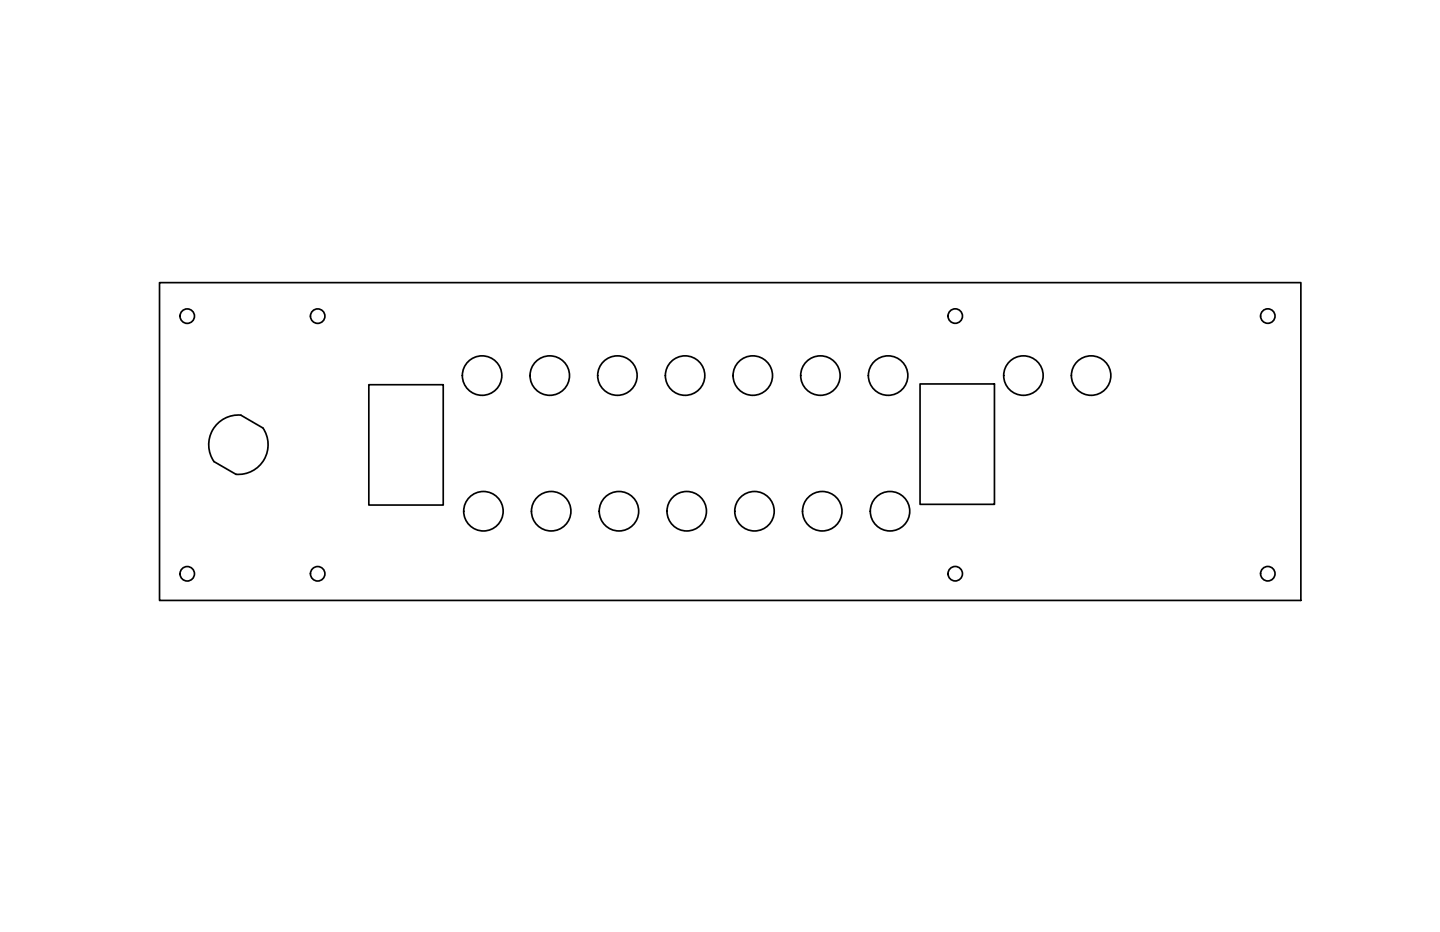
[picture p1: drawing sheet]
<svg xmlns="http://www.w3.org/2000/svg" width="432mm" height="279mm" viewBox="0 0 432 279" stroke-linecap="round" stroke-linejoin="round" font-family="sans-serif">
<!-- layer: Visible -->
<g fill="none" stroke="#000" stroke-width=".51">
<path d="M47.8 84.7h342.3v95.3h-342.3zM110.6 115.3h22.3v36.1h-22.3zM275.9 115.1h22.3v36.1h-22.3zM65 127.2a8.9 8.9 0 0 1 7.2-2.8l6.6 3.8a8.9 8.9 0 0 1 .4 9.6 8.9 8.9 0 0 1-8.4 4.4l-6.6-3.8a8.9 8.9 0 0 1 .8-11.2z"/>
<circle cx="56.1" cy="94.8" r="2.17"/>
<circle cx="95.3" cy="94.8" r="2.17"/>
<circle cx="286.4" cy="94.8" r="2.17"/>
<circle cx="380.2" cy="94.8" r="2.17"/>
<circle cx="144.6" cy="112.6" r="5.9"/>
<circle cx="164.9" cy="112.6" r="5.9"/>
<circle cx="185.1" cy="112.6" r="5.9"/>
<circle cx="205.4" cy="112.6" r="5.9"/>
<circle cx="225.7" cy="112.6" r="5.9"/>
<circle cx="246" cy="112.6" r="5.9"/>
<circle cx="266.3" cy="112.6" r="5.9"/>
<circle cx="306.9" cy="112.6" r="5.9"/>
<circle cx="327.2" cy="112.6" r="5.9"/>
<circle cx="145" cy="153.3" r="5.9"/>
<circle cx="165.3" cy="153.3" r="5.9"/>
<circle cx="185.6" cy="153.3" r="5.9"/>
<circle cx="205.9" cy="153.3" r="5.9"/>
<circle cx="226.2" cy="153.3" r="5.9"/>
<circle cx="246.6" cy="153.3" r="5.9"/>
<circle cx="266.9" cy="153.3" r="5.9"/>
<circle cx="56.1" cy="172" r="2.17"/>
<circle cx="95.3" cy="172" r="2.17"/>
<circle cx="286.4" cy="172" r="2.17"/>
<circle cx="380.2" cy="172" r="2.17"/>
</g>
</svg>
